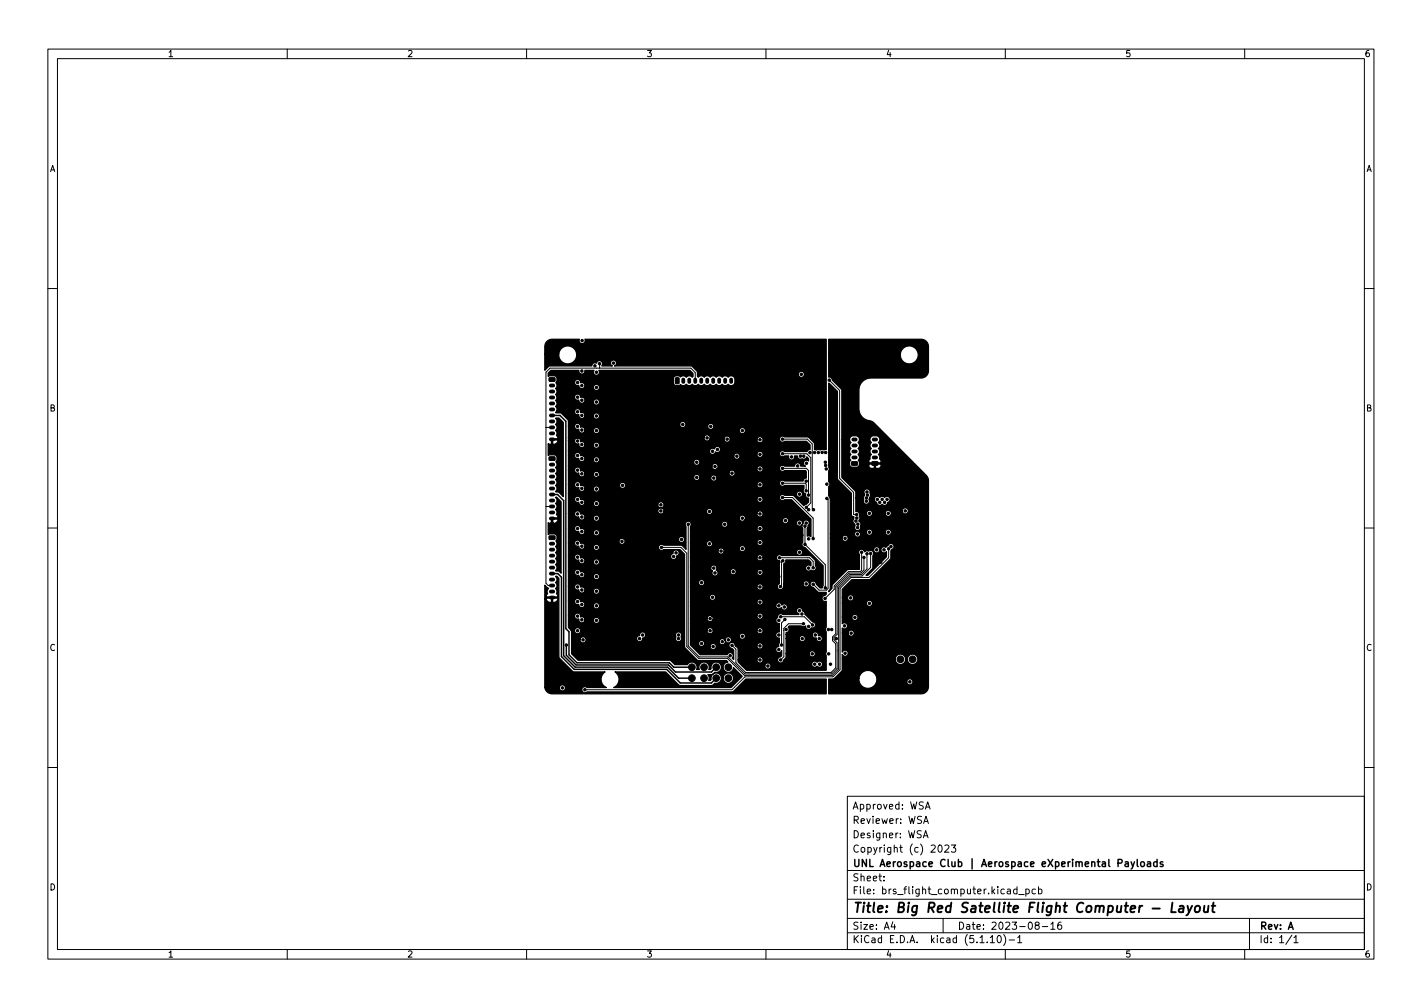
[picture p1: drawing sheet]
<svg xmlns="http://www.w3.org/2000/svg" width="297mm" height="210mm" viewBox="0 0 297 210" stroke-linecap="round" stroke-linejoin="round" font-family="sans-serif">
<defs><g id="words">
<text font-size="2.8" x="178" y="190.6">Title: Big Red Satellite Flight Computer - Layout</text>
<g font-size="2.1">
<text x="178" y="172">Reviewer: WSA</text>
<text x="178" y="169">Approved: WSA</text>
<text x="178" y="178">Copyright (c) 2023</text>
<text x="178" y="175">Designer: WSA</text>
<text x="178" y="184">Sheet:</text>
<text x="178" y="181">UNL Aerospace Club | Aerospace eXperimental Payloads</text>
<text x="178" y="186.7">File: brs_flight_computer.kicad_pcb</text>
<text x="178" y="196.9">KiCad E.D.A. kicad (5.1.10)-1</text>
<text x="178" y="194.1">Size: A4</text>
<text x="200" y="194.1">Date: 2023-08-16</text>
<text x="263" y="194.1">Rev: A</text>
<text x="263" y="196.9">Id: 1/1</text>
</g>
<g font-size="1.8">
<text x="35" y="11.9">1</text>
<text x="85" y="11.9">2</text>
<text x="135" y="11.9">3</text>
<text x="185" y="11.9">4</text>
<text x="235" y="11.9">5</text>
<text x="285" y="11.9">6</text>
<text x="10.3" y="35.9">A</text>
<text x="285.3" y="35.9">A</text>
<text x="10.3" y="85.9">B</text>
<text x="285.3" y="85.9">B</text>
<text x="10.3" y="135.9">C</text>
<text x="285.3" y="135.9">C</text>
<text x="10.3" y="185.9">D</text>
<text x="285.3" y="185.9">D</text>
<text x="35" y="199.9">1</text>
<text x="85" y="199.9">2</text>
<text x="135" y="199.9">3</text>
<text x="185" y="199.9">4</text>
<text x="235" y="199.9">5</text>
<text x="285" y="199.9">6</text>
</g>
</g></defs>
<g fill="none" stroke="#000" stroke-width=".21">
<path d="M10 10.2h277v190.1h-277zM12 12.2h273v186.1h-273zM60 10.2v2M110 10.2v2M160 10.2v2M210 10.2v2M260 10.2v2M10 60.2h2M125.2 75.9l.1 1M145.2 79.5v-1.7l-.9-.9h-29.4l-.9 .8v44.1l.5 .5h.8M173.2 79.4l2.2 2.1v18.4l2.9 2.9v4.6h.6M285 60.2h2"/>
<path d="M115.3 89.2l-1.3 .1M163.4 91.7h5.3l1 1v13.5l.2 .2M163.4 94.7h5.1l.9 .9v9.4l-1 .9M163.4 97.8h5l.5 .4v5.2M10 110.2h2M115.3 105.8h-1.3M138.2 114.3h4l1.3 1.2v19.5l2.4 2.5h6l3.6 3.5h18.4l1.3-1.3v-17l2.4-2.4h2.5l1.8-1.8v-2.9M143.8 109.5v25.4l2.2 2.3h6.1l3.5 3.5h18.1l1.2-1.1v-5.4l-.7-.6v-.5l.7-.7v-9.8l2.6-2.6h2.5l1.1-1.2v-3.2M162.8 116.5h6.3l.8 .7v1.3M163.4 103.9h2.1l4.4 4.3v4.3M163.4 100.9h4.8l.2 .2v1.4M163.5 117.1l-.2 .2v4.9l-.3 .3"/>
<path d="M168.1 109.8v3.9l4.3 4.2v4.8M172.7 104.1l.3 .2v18.6l-.4 .3h-1.5l-1.2-1.2M180 115.3v3.8l-.3 .2h-2.5l-2.9 3v.7l-2 2M180.5 116.4v2.6l-.7 .7h-2.4l-2.8 2.8v9.8l-.7 .7v.8l.7 .6v5.1l-1 .9h-17.9l-2-2v-2.8l-.8-.9M185.6 114.6v1.8l-4.1 4.2h-3.7l-2.3 2.2v17l-1.5 1.5h-18.4l-2.7 2.7h-30.7M285 110.2h2M163.1 128.8h4.9l1.7 1.7M163.7 131.7h.1M164 129.3l-.7 .7v4.7M167.8 130.2h-3.1l-1 1v5.9l-.6 .7M10 160.2h2M177 166.3h108v32h-108z"/>
<path d="M192.9 174.9l.5-1.5 .5 1.5M192.9 171.9l.5-1.5 .5 1.5M193 174.5h.7M193.1 171.5h.7M193.3 168.9l.5-1.5 .5 1.5M193.4 168.5h.7M196.1 176.6l.2-.2a.8 .8 0 0 1 .5 .8 .8 .8 0 0 1-.5 .7l-.2-.1-.2-.4zM197.4 176.6l.5-.2 .3 .5-.9 1h.9M198.7 176.4h.9l-.5 .6 .5 .1v.7l-.2 .1-.7-.1M285 160.2h2M60 198.3v2M110 198.3v2"/>
<path d="M160 198.3v2M177 194.8h108M177 191.8h108M177 187.8h108M177 181.8h108M184.6 183.8v.1M184.6 183v.1M186.5 192.5l-.4 1h1M186.9 193v1M197 191.8v3M206.9 195.8l.4-.5v1.5M206.9 196.8h.8"/>
<path d="M208.5 195.4l.1-.1a.8 .8 0 0 1 .6 .8 .8 .8 0 0 1-.6 .7 1 1 0 0 1-.1-1.4zM209.6 195.1a1.72 1.72 0 0 1 0 2.3M210 198.3v2M210.8 196.3h1.1M212.4 185.7l-.4-.1-.3 .3 .2 .7h.5M212.4 185.1v1.5M212.6 195.8l.4-.5v1.5M212.6 196.8h.8M212.8 186.8h1.1M214.3 185.7l.4-.1 .3 .3-.1 .7h-.6M214.3 185.6v1.5M216.3 185.7l-.4-.1-.3 .3 .1 .7h.6"/>
<path d="M216.5 193.2l-.3-.3 .1-.2 .2-.2 .4 .1 .2 .2-.1 .2-.6 .2-.2 .3 .1 .4 .2 .1h.3l.3-.3v-.2l-.3-.3M216.9 185.7l.5-.1 .2 .3-.1 .7h-.6M216.9 185.1v1.5M217.7 193.5h1.2M219.5 193l.4-.5v1.5M219.5 194h.9M221.6 192.5l-.4 .1a1.01 1.01 0 0 0 0 1.4l.5-.1 .1-.5-.3-.3h-.3l-.3 .3M260 198.3v2M261 191.8v6.5M269.9 195.3l-1.3 1.9M270.3 195.8l.4-.5v1.5M270.3 196.8h.8"/>
</g>
<path d="M244.9 188.5l-.2 2h.9M246.4 189.2h.8l-.1 1.3M247.2 189.6l-.6 .1a.4 .4 0 0 0-.4 .3 .4 .4 0 0 0 .3 .5l.6-.1M248.1 189.1l.3 1.4M249 189.1l-.9 1.8-.3 .2M249.8 189.3l.1-.1a.5 .5 0 0 1 .8 .3l-.1 .6-.2 .3a.5 .5 0 0 1-.8-.3zM251.6 189.1l-.1 1.3 .5 .1 .3-.2M252.4 189.1l-.1 1.4M253.1 189.1h.8M253.5 188.5l-.2 1.7v.2l.4 .1" fill="none" stroke="#000" stroke-width=".4"/>
<g fill="none" stroke="#000" stroke-width=".3">
<path d="M115.3 86.7h1.7l1.2 1.3v43.2l.7 .7v4.8l1.6 1.7h19.3l1 .9h3.7M115.3 119.8h1.2l.8 .7v16.6l2.7 2.7h19.3l2.8 2.8h6.5l1-1M115.3 103.3h1.2l1.2 1.2v32.4l2.4 2.4h19.3l2.3 2.3h2.8M118.3 134.7v2.1l2 2h19.3l1.5 1.5h7.5l1-1M236.3 179.9l.3 1M237 179.9l-.5 1.4-.2 .1M237.6 179.4v1.3l.2 .2M241.7 179.4v1.5M235.1 180h.5l.1 .9M235.7 180.3l-.5 .1-.2 .2 .2 .3h.5M238.4 180l.4-.1 .3 .3v.4l-.3 .3h-.4l-.1-.3zM239.7 180h.6v.9"/>
<path d="M240.3 180.3l-.5 .1-.2 .2 .2 .3h.5M241.7 180l-.4-.1-.3 .3 .1 .7h.6M242.9 180l-.3-.1-.3 .2 .1 .3 .5 .1v.4h-.6"/>
</g>
<g fill="none" stroke="#000" stroke-width=".8">
<path d="M142.7 79.2v.5M144 79.2v.5M145.2 79.2v.5M146.5 79.2v.5M147.7 79.2v.5M149 79.2v.5M150.2 79.2v.5M151.5 79.2v.5M152.7 79.2v.5M115.1 91.7h.5M115.1 99.5h.5M115.1 98.3h.5"/>
<path d="M115.1 97h.5M115.1 90.5h.5M115.1 89.2h.5M115.1 88h.5M115.1 86.7h.5M115.1 85.5h.5M115.1 84.2h.5M115.1 83h.5M115.1 81.7h.5M115.1 80.5h.5M178.2 91.8h.5M178.2 93h.5"/>
<path d="M178.2 94.3h.5M178.2 95.5h.5M182.5 91.8h.5M182.5 93h.5M182.5 94.3h.5M182.5 95.5h.5M115.1 108.3h.5M115.1 107h.5M115.1 105.8h.5M115.1 104.5h.5M115.1 103.3h.5M115.1 102h.5"/>
<path d="M115.1 100.8h.5M115.1 119.8h.5M115.1 118.5h.5M115.1 117.3h.5M115.1 116h.5M115.1 114.8h.5M115.1 113.5h.5M115.1 124.8h.5M115.1 123.5h.5M115.1 122.3h.5M115.1 121h.5"/>
</g>
<g fill="#000" stroke="#000" stroke-width=".21">
<path d="M114.7 78.9h1.2v.6l-1.1 .1zM141.1 78.9l.8 .1-.1 1.1-.7-.1zM114.7 95.4h1.2v.6l-1.1 .1zM177.9 96.4h1.1l.1 .7h-1.1zM182.2 96.4h1.1l.1 .7h-1.2zM114.7 111.9h1.2v.7h-1.1z"/>
<circle cx="120.6" cy="79.9" r=".25"/>
<circle cx="121.5" cy="77.5" r=".25"/>
<circle cx="121.6" cy="71.1" r=".25"/>
<circle cx="124.3" cy="76.4" r=".25"/>
<circle cx="124.6" cy="77.7" r=".25"/>
<circle cx="124.7" cy="78.9" r=".25"/>
<circle cx="125.2" cy="75.9" r=".25"/>
<circle cx="126.1" cy="75.8" r=".25"/>
<circle cx="128.1" cy="75.8" r=".25"/>
<circle cx="133.9" cy="78.2" r=".25"/>
<circle cx="167.4" cy="78.2" r=".25"/>
<circle cx="173.2" cy="79.4" r=".25"/>
<circle cx="120.6" cy="86" r=".25"/>
<circle cx="120.6" cy="89" r=".25"/>
<circle cx="120.6" cy="98.2" r=".25"/>
<circle cx="120.6" cy="82.9" r=".25"/>
<circle cx="120.6" cy="92.1" r=".25"/>
<circle cx="120.6" cy="95.1" r=".25"/>
<circle cx="121.5" cy="89.8" r=".25"/>
<circle cx="121.5" cy="98.9" r=".25"/>
<circle cx="121.5" cy="86.7" r=".25"/>
<circle cx="121.5" cy="92.8" r=".25"/>
<circle cx="121.5" cy="95.8" r=".25"/>
<circle cx="121.5" cy="83.6" r=".25"/>
<circle cx="121.5" cy="80.5" r=".25"/>
<circle cx="124.6" cy="91" r=".25"/>
<circle cx="124.6" cy="93" r=".25"/>
<circle cx="124.6" cy="86.9" r=".25"/>
<circle cx="124.6" cy="89.9" r=".25"/>
<circle cx="124.6" cy="99.1" r=".25"/>
<circle cx="124.6" cy="80.9" r=".25"/>
<circle cx="124.6" cy="83.9" r=".25"/>
<circle cx="124.6" cy="97.1" r=".25"/>
<circle cx="124.6" cy="96" r=".25"/>
<circle cx="124.6" cy="94.1" r=".25"/>
<circle cx="124.7" cy="81.9" r=".25"/>
<circle cx="124.7" cy="85" r=".25"/>
<circle cx="124.7" cy="88" r=".25"/>
<circle cx="142.6" cy="88.6" r=".25"/>
<circle cx="145.5" cy="96.5" r=".25"/>
<circle cx="145.5" cy="99.7" r=".25"/>
<circle cx="147.7" cy="91.4" r=".25"/>
<circle cx="148.5" cy="89" r=".25"/>
<circle cx="148.5" cy="86" r=".25"/>
<circle cx="148.8" cy="94.2" r=".25"/>
<circle cx="149.1" cy="99.8" r=".25"/>
<circle cx="149.4" cy="97.4" r=".25"/>
<circle cx="149.9" cy="93.8" r=".25"/>
<circle cx="151.9" cy="91.7" r=".25"/>
<circle cx="152.9" cy="98.8" r=".25"/>
<circle cx="153.9" cy="95.2" r=".25"/>
<circle cx="155.1" cy="89.9" r=".25"/>
<circle cx="158.7" cy="94.9" r=".25"/>
<circle cx="158.7" cy="97.9" r=".25"/>
<circle cx="158.7" cy="91.8" r=".25"/>
<circle cx="162.7" cy="96" r=".25"/>
<circle cx="162.7" cy="89.9" r=".25"/>
<circle cx="162.7" cy="93" r=".25"/>
<circle cx="162.7" cy="99.1" r=".25"/>
<circle cx="163.4" cy="97.8" r=".25"/>
<circle cx="163.4" cy="91.7" r=".25"/>
<circle cx="163.4" cy="94.7" r=".25"/>
<circle cx="165.4" cy="95.4" r=".25"/>
<circle cx="166.6" cy="97.3" r=".25"/>
<circle cx="167.2" cy="95.2" r=".25"/>
<circle cx="167.9" cy="95.2" r=".25"/>
<circle cx="168.5" cy="96.7" r=".25"/>
<circle cx="169.2" cy="94.5" r=".25"/>
<circle cx="170.2" cy="94.5" r=".25"/>
<circle cx="170.9" cy="94.5" r=".25"/>
<circle cx="171.7" cy="94.5" r=".25"/>
<circle cx="172.4" cy="96.5" r=".25"/>
<circle cx="172.5" cy="94.5" r=".25"/>
<circle cx="172.5" cy="97.2" r=".25"/>
<circle cx="172.6" cy="97.9" r=".25"/>
<circle cx="185.8" cy="98.5" r=".25"/>
<circle cx="115.3" cy="109.2" r=".25"/>
<circle cx="120.6" cy="101.2" r=".25"/>
<circle cx="120.6" cy="107.3" r=".25"/>
<circle cx="120.6" cy="110.4" r=".25"/>
<circle cx="120.6" cy="104.3" r=".25"/>
<circle cx="120.6" cy="116.3" r=".25"/>
<circle cx="120.6" cy="119.5" r=".25"/>
<circle cx="120.6" cy="113.4" r=".25"/>
<circle cx="121.5" cy="107.9" r=".25"/>
<circle cx="121.5" cy="111" r=".25"/>
<circle cx="121.5" cy="102" r=".25"/>
<circle cx="121.5" cy="117.1" r=".25"/>
<circle cx="121.5" cy="104.9" r=".25"/>
<circle cx="121.5" cy="114" r=".25"/>
<circle cx="124.5" cy="112.5" r=".25"/>
<circle cx="124.5" cy="115.4" r=".25"/>
<circle cx="124.5" cy="106.3" r=".25"/>
<circle cx="124.5" cy="118.5" r=".25"/>
<circle cx="124.5" cy="109.4" r=".25"/>
<circle cx="124.5" cy="103.2" r=".25"/>
<circle cx="124.6" cy="105.2" r=".25"/>
<circle cx="124.6" cy="108.2" r=".25"/>
<circle cx="124.6" cy="102.1" r=".25"/>
<circle cx="124.6" cy="114.3" r=".25"/>
<circle cx="124.6" cy="100.3" r=".25"/>
<circle cx="124.6" cy="117.3" r=".25"/>
<circle cx="124.6" cy="111.2" r=".25"/>
<circle cx="129.9" cy="113" r=".25"/>
<circle cx="129.9" cy="114.4" r=".25"/>
<circle cx="130" cy="102.6" r=".25"/>
<circle cx="130" cy="101.3" r=".25"/>
<circle cx="130.3" cy="106.2" r=".25"/>
<circle cx="134.1" cy="109" r=".25"/>
<circle cx="134.5" cy="102.6" r=".25"/>
<circle cx="138" cy="106.7" r=".25"/>
<circle cx="138" cy="113" r=".25"/>
<circle cx="138" cy="105.4" r=".25"/>
<circle cx="138.2" cy="114.3" r=".25"/>
<circle cx="140.7" cy="116.2" r=".25"/>
<circle cx="141.2" cy="115.4" r=".25"/>
<circle cx="142.1" cy="102.6" r=".25"/>
<circle cx="142.4" cy="112.6" r=".25"/>
<circle cx="143.8" cy="109.5" r=".25"/>
<circle cx="144.9" cy="106.4" r=".25"/>
<circle cx="148.2" cy="104.8" r=".25"/>
<circle cx="148.2" cy="111.1" r=".25"/>
<circle cx="148.2" cy="106.8" r=".25"/>
<circle cx="148.2" cy="113.5" r=".25"/>
<circle cx="149.1" cy="118.6" r=".25"/>
<circle cx="149.4" cy="119.6" r=".25"/>
<circle cx="150.6" cy="115.1" r=".25"/>
<circle cx="151.4" cy="109.5" r=".25"/>
<circle cx="153.2" cy="119.4" r=".25"/>
<circle cx="155.1" cy="108.2" r=".25"/>
<circle cx="155.1" cy="114.5" r=".25"/>
<circle cx="158.7" cy="116.5" r=".25"/>
<circle cx="158.7" cy="107.3" r=".25"/>
<circle cx="158.7" cy="110.4" r=".25"/>
<circle cx="158.7" cy="113.3" r=".25"/>
<circle cx="158.7" cy="119.5" r=".25"/>
<circle cx="158.7" cy="101.2" r=".25"/>
<circle cx="158.7" cy="104.3" r=".25"/>
<circle cx="162.7" cy="114.3" r=".25"/>
<circle cx="162.7" cy="105.2" r=".25"/>
<circle cx="162.7" cy="111.2" r=".25"/>
<circle cx="162.7" cy="102.1" r=".25"/>
<circle cx="162.7" cy="108.2" r=".25"/>
<circle cx="162.7" cy="117.3" r=".25"/>
<circle cx="162.8" cy="116.5" r=".25"/>
<circle cx="163.4" cy="100.9" r=".25"/>
<circle cx="163.4" cy="103.9" r=".25"/>
<circle cx="163.5" cy="117.1" r=".25"/>
<circle cx="164.1" cy="108.7" r=".25"/>
<circle cx="164.1" cy="119.2" r=".25"/>
<circle cx="164.1" cy="113.2" r=".25"/>
<circle cx="164.1" cy="107.1" r=".25"/>
<circle cx="167" cy="103.2" r=".25"/>
<circle cx="167" cy="115.3" r=".25"/>
<circle cx="167" cy="109.2" r=".25"/>
<circle cx="167.5" cy="103.9" r=".25"/>
<circle cx="167.5" cy="111.8" r=".25"/>
<circle cx="167.5" cy="117.9" r=".25"/>
<circle cx="168.1" cy="109.8" r=".25"/>
<circle cx="168.1" cy="113.7" r=".25"/>
<circle cx="168.4" cy="100.5" r=".25"/>
<circle cx="168.4" cy="109.2" r=".25"/>
<circle cx="168.4" cy="102.5" r=".25"/>
<circle cx="168.4" cy="105.9" r=".25"/>
<circle cx="168.9" cy="103.4" r=".25"/>
<circle cx="168.9" cy="106.4" r=".25"/>
<circle cx="168.9" cy="118.6" r=".25"/>
<circle cx="168.9" cy="112.5" r=".25"/>
<circle cx="169.9" cy="112.5" r=".25"/>
<circle cx="169.9" cy="118.5" r=".25"/>
<circle cx="169.9" cy="106.4" r=".25"/>
<circle cx="172.7" cy="104.1" r=".25"/>
<circle cx="172.7" cy="101.1" r=".25"/>
<circle cx="176.5" cy="109" r=".25"/>
<circle cx="176.5" cy="112.4" r=".25"/>
<circle cx="178.8" cy="108.8" r=".25"/>
<circle cx="178.9" cy="107.4" r=".25"/>
<circle cx="179" cy="108.2" r=".25"/>
<circle cx="179.1" cy="111.5" r=".25"/>
<circle cx="179.2" cy="110.2" r=".25"/>
<circle cx="179.2" cy="109.4" r=".25"/>
<circle cx="180" cy="115.3" r=".25"/>
<circle cx="180.5" cy="116.4" r=".25"/>
<circle cx="181" cy="104.6" r=".25"/>
<circle cx="181" cy="104" r=".25"/>
<circle cx="181.1" cy="102.7" r=".25"/>
<circle cx="181.1" cy="115.6" r=".25"/>
<circle cx="181.2" cy="103.4" r=".25"/>
<circle cx="181.6" cy="111.1" r=".25"/>
<circle cx="181.6" cy="107.2" r=".25"/>
<circle cx="181.9" cy="115.6" r=".25"/>
<circle cx="183.1" cy="114.8" r=".25"/>
<circle cx="183.3" cy="104.3" r=".25"/>
<circle cx="183.8" cy="104.9" r=".25"/>
<circle cx="183.8" cy="101.3" r=".25"/>
<circle cx="184" cy="117.4" r=".25"/>
<circle cx="184.3" cy="104.3" r=".25"/>
<circle cx="184.7" cy="114.8" r=".25"/>
<circle cx="184.8" cy="104.9" r=".25"/>
<circle cx="185.3" cy="104.3" r=".25"/>
<circle cx="185.3" cy="100.2" r=".25"/>
<circle cx="185.5" cy="111.1" r=".25"/>
<circle cx="185.5" cy="107.2" r=".25"/>
<circle cx="185.6" cy="114.6" r=".25"/>
<circle cx="186.1" cy="114.1" r=".25"/>
<circle cx="187.5" cy="112.5" r=".25"/>
<circle cx="188.5" cy="114.8" r=".25"/>
<circle cx="188.5" cy="117.9" r=".25"/>
<circle cx="189.1" cy="106.7" r=".25"/>
<circle cx="191.5" cy="105.9" r=".25"/>
<circle cx="118.3" cy="134.7" r=".25"/>
<circle cx="120.6" cy="125.6" r=".25"/>
<circle cx="120.6" cy="122.5" r=".25"/>
<circle cx="120.6" cy="128.6" r=".25"/>
<circle cx="120.6" cy="131.7" r=".25"/>
<circle cx="121.5" cy="126.2" r=".25"/>
<circle cx="121.5" cy="123.2" r=".25"/>
<circle cx="121.5" cy="120" r=".25"/>
<circle cx="121.5" cy="129.4" r=".25"/>
<circle cx="121.8" cy="133.6" r=".25"/>
<circle cx="124.5" cy="121.5" r=".25"/>
<circle cx="124.5" cy="124.5" r=".25"/>
<circle cx="124.5" cy="130.7" r=".25"/>
<circle cx="124.5" cy="127.6" r=".25"/>
<circle cx="124.6" cy="123.4" r=".25"/>
<circle cx="124.6" cy="126.5" r=".25"/>
<circle cx="124.6" cy="120.4" r=".25"/>
<circle cx="124.6" cy="129.5" r=".25"/>
<circle cx="129.9" cy="131.1" r=".25"/>
<circle cx="133.6" cy="133.3" r=".25"/>
<circle cx="134.2" cy="132.6" r=".25"/>
<circle cx="135.4" cy="130" r=".25"/>
<circle cx="141.7" cy="132.6" r=".25"/>
<circle cx="141.7" cy="133.3" r=".25"/>
<circle cx="142.4" cy="131.1" r=".25"/>
<circle cx="144.5" cy="139.3" r=".7"/>
<circle cx="146.6" cy="121.7" r=".25"/>
<circle cx="146.6" cy="134.4" r=".25"/>
<circle cx="147.1" cy="139.3" r=".7"/>
<circle cx="148.3" cy="131.7" r=".25"/>
<circle cx="148.3" cy="129.2" r=".25"/>
<circle cx="148.8" cy="124.7" r=".25"/>
<circle cx="149" cy="135" r=".25"/>
<circle cx="149.6" cy="139.3" r=".7"/>
<circle cx="150.9" cy="134" r=".25"/>
<circle cx="152.1" cy="139.3" r=".7"/>
<circle cx="152.1" cy="133.6" r=".25"/>
<circle cx="152.5" cy="122.7" r=".25"/>
<circle cx="152.5" cy="136.9" r=".25"/>
<circle cx="152.7" cy="123.9" r=".25"/>
<circle cx="152.9" cy="134.7" r=".25"/>
<circle cx="155.1" cy="132.8" r=".25"/>
<circle cx="158.7" cy="122.5" r=".25"/>
<circle cx="158.7" cy="125.7" r=".25"/>
<circle cx="158.7" cy="128.6" r=".25"/>
<circle cx="158.7" cy="134.9" r=".25"/>
<circle cx="158.7" cy="137.8" r=".25"/>
<circle cx="158.7" cy="131.7" r=".25"/>
<circle cx="160.4" cy="139.1" r=".25"/>
<circle cx="162.7" cy="129.5" r=".25"/>
<circle cx="162.7" cy="135.6" r=".25"/>
<circle cx="162.7" cy="132.6" r=".25"/>
<circle cx="162.7" cy="126.5" r=".25"/>
<circle cx="162.7" cy="120.4" r=".25"/>
<circle cx="162.7" cy="123.4" r=".25"/>
<circle cx="163" cy="122.5" r=".25"/>
<circle cx="163.1" cy="128.8" r=".25"/>
<circle cx="163.1" cy="137.8" r=".25"/>
<circle cx="163.3" cy="134.7" r=".25"/>
<circle cx="163.8" cy="126.7" r=".25"/>
<circle cx="164" cy="129.3" r=".25"/>
<circle cx="164.1" cy="125" r=".25"/>
<circle cx="164.2" cy="131.4" r=".25"/>
<circle cx="167" cy="127.5" r=".25"/>
<circle cx="167.5" cy="128.2" r=".25"/>
<circle cx="167.5" cy="123.9" r=".25"/>
<circle cx="167.6" cy="133.3" r=".25"/>
<circle cx="167.8" cy="130.2" r=".25"/>
<circle cx="168.4" cy="121.9" r=".25"/>
<circle cx="168.9" cy="130.8" r=".25"/>
<circle cx="169.7" cy="136.5" r=".25"/>
<circle cx="169.7" cy="130.5" r=".25"/>
<circle cx="169.9" cy="122" r=".25"/>
<circle cx="170.2" cy="138.7" r=".25"/>
<circle cx="170.3" cy="132.6" r=".25"/>
<circle cx="171.1" cy="133.3" r=".25"/>
<circle cx="171.2" cy="138.7" r=".25"/>
<circle cx="172.3" cy="125" r=".25"/>
<circle cx="172.4" cy="122.7" r=".25"/>
<circle cx="173" cy="131.4" r=".25"/>
<circle cx="173.1" cy="136.5" r=".25"/>
<circle cx="173.5" cy="138.7" r=".25"/>
<circle cx="173.7" cy="131.4" r=".25"/>
<circle cx="174.7" cy="133.3" r=".25"/>
<circle cx="176.4" cy="130.7" r=".25"/>
<circle cx="176.5" cy="136.4" r=".25"/>
<circle cx="177.7" cy="124.8" r=".25"/>
<circle cx="177.8" cy="132.2" r=".25"/>
<circle cx="178.6" cy="128.9" r=".25"/>
<circle cx="181.6" cy="126" r=".25"/>
<circle cx="188.1" cy="137.7" r=".7"/>
<circle cx="190.6" cy="137.7" r=".7"/>
<circle cx="117.5" cy="143.6" r=".25"/>
<circle cx="122.2" cy="144" r=".25"/>
<circle cx="144.5" cy="141.6" r=".7"/>
<circle cx="147.1" cy="141.6" r=".7"/>
<circle cx="149.6" cy="141.6" r=".7"/>
<circle cx="152.1" cy="141.6" r=".7"/>
<circle cx="185" cy="142.4" r=".25"/>
<circle cx="190.1" cy="142.4" r=".25"/>
</g>
<path d="M114.2 71.3l.5-.3 .6-.2 5.7 .1a.64 .64 0 0 0 .7 .9 .64 .64 0 0 0 .5-1h50.4v23.1h-.5l-.4-.1-.4 .2-.4-.2-.4 .2-.4-.2v-1.3l-1.3-1.2-4.9-.1a.64 .64 0 0 0-.9 .1 .64 .64 0 0 0 0 .8 .64 .64 0 0 0 .9 0h4.6l.7 .8v1l-.4 .1-.2 .3h-4.7a.64 .64 0 0 0-.9 0 .64 .64 0 0 0 0 .9 .64 .64 0 0 0 .9 0h.8a.64 .64 0 0 0 .7 .8 .64 .64 0 0 0 .6-.8h.6v.1a.7 .7 0 0 0 1 .5 .63 .63 0 0 0 .9-.4l.4 .4v.5a.64 .64 0 0 0-1 .1 .64 .64 0 0 0 .4 .9h-1v-.1a.64 .64 0 0 0-.7-.6 .64 .64 0 0 0-.6 .7h-2.1a.64 .64 0 0 0-.9 .1 .64 .64 0 0 0 0 .8 .64 .64 0 0 0 .9 0h4.3l.2 .2-.1 1.4a.63 .63 0 0 0-.5 .6h-3.9a.64 .64 0 0 0-.9 .1 .64 .64 0 0 0 0 .9 .64 .64 0 0 0 .9 0h4v.6a.63 .63 0 0 0 .4 1.1 .63 .63 0 0 0 .6 .9v.8l-1 .8-2.1-2.1-1.9-.1a.64 .64 0 0 0-.9 .1 .64 .64 0 0 0 0 .8 .64 .64 0 0 0 .9 0h1.5l4 4.1v3.7l-.4-.2-.4 .1v-1.7l.2-.6a.65 .65 0 0 0-.2-1.1 .65 .65 0 0 0-.9 .8 .63 .63 0 0 0 0 .9v3a.64 .64 0 0 0-.1 .6 .64 .64 0 0 0 .5 .4l3.8 3.8v4.2l-.1 .5h-.5l-.8-.9a.64 .64 0 0 0-.7-.6 .64 .64 0 0 0-.6 .7 .64 .64 0 0 0 .7 .6l1 1 1.7 .1v.4l-.3 .2a.64 .64 0 0 0-.6 .8 .64 .64 0 0 0 .9 .4l-.1 5.5a.63 .63 0 0 0 .1 .9v4.2l-.1 .4 .1 .4v3h-16.7l-.9-.9h4.8a.64 .64 0 0 0 .8 .7 .64 .64 0 0 0 .3-1.1h8.6v.1a.64 .64 0 0 0 .5 .6 .64 .64 0 0 0 .7-.2 .64 .64 0 0 0 .9 0 .64 .64 0 0 0 0-.9 .64 .64 0 0 0-.9 .1l-.1-.1a.64 .64 0 0 0-1.1 .4h-8.7a.64 .64 0 0 0-1 .4h-4.8l-.8-.8v-.5h3.9a.64 .64 0 0 0 .9 .7 .64 .64 0 0 0 .2-1.1 .64 .64 0 0 0-1.1 .3v.1h-3.9v-2.2l-.6-.7h4.5a.64 .64 0 0 0 .9 .7 .64 .64 0 0 0 .2-1.1 .64 .64 0 0 0-1.1 .3v.1h-4.5a.66 .66 0 0 0-.6-.7 .66 .66 0 0 0-.7 .5 .66 .66 0 0 0 .6 .8l.4 .3v2l-.4-.3 .1-.1a.64 .64 0 0 0-.2-1 .64 .64 0 0 0-.9 .4h-5.7l-2-2v-.4h1.7a.64 .64 0 0 0 .9 .6h1.5v.2a.64 .64 0 0 0 1 .4 .64 .64 0 0 0 0-1 .64 .64 0 0 0-1 .4h-1.4a.63 .63 0 0 0 .1-1h3.2v.1a.64 .64 0 0 0 .9 .6 .64 .64 0 0 0 .2-1.1l.2 .2a.64 .64 0 0 0 1 .4 .64 .64 0 0 0 0-1 .64 .64 0 0 0-1 .4h-.2a.64 .64 0 0 0-1.1 .4h-3.2a.64 .64 0 0 0-1.1 .4h-1.7v-1.5h10.2v.1a.64 .64 0 0 0 1 .5 .64 .64 0 0 0 0-1.1 .64 .64 0 0 0-1 .5h-10.2v-1.2h3.5v.2a.64 .64 0 0 0 .7 .5 .64 .64 0 0 0 .6-.7h9.1v.2a.64 .64 0 0 0 1 .4 .64 .64 0 0 0 0-1 .64 .64 0 0 0-1 .4h-9.1l-.1-.1a.64 .64 0 0 0-.6-.4 .64 .64 0 0 0-.6 .5h-3.5v-2.5h3.5v.1a.64 .64 0 0 0 .5 .6 .64 .64 0 0 0 .7-.3h13.2v.1a.63 .63 0 0 0 .7 .6l-.1 1.7a.64 .64 0 0 0-.7 .7 .64 .64 0 0 0 .8 .6l-.2 1.8a.64 .64 0 0 0-.4 1 .64 .64 0 0 0 1.1-.2v1.1l-.2 .3a.64 .64 0 0 0-.7 .6 .64 .64 0 0 0 .7 .6 .64 .64 0 0 0 .6-.6l.5-.5v-.8h4.8a.64 .64 0 0 0 .9 .6 .64 .64 0 0 0 .2-1 .64 .64 0 0 0-1 .2l-.1 .2h-4.8v-3.2h2.7a.64 .64 0 0 0 .9 .6 .64 .64 0 0 0 .2-1 .64 .64 0 0 0-1 .3l-.1 .1h-2.7v-.8h5.5a.64 .64 0 0 0 .8 .7 .64 .64 0 0 0 .6 .8 .64 .64 0 0 0 .7-.7 .64 .64 0 0 0-.9-.6 .64 .64 0 0 0-.5-.7 .64 .64 0 0 0-.7 .5h-5.5v-.4a.63 .63 0 0 0 .6-.4 .63 .63 0 0 0-.2-.7l.3-.3h2.5a.63 .63 0 0 0 .9 0 .67 .67 0 0 0 .4 .7 .67 .67 0 0 0 .9-.3 .64 .64 0 0 0 .8-.5 .64 .64 0 0 0-.7-.7l-1.6-1.6a.66 .66 0 0 0-.5-.7 .64 .64 0 0 0-.5-.7 .64 .64 0 0 0-.7 .5 .64 .64 0 0 0 .5 .7v.2h-3.4a.69 .69 0 0 0-.8 0 .69 .69 0 0 0-.3 .7l-.3 .5h-13.2v-.5l-.3-.4h9.5v.1a.64 .64 0 0 0 1 .5 .64 .64 0 0 0 0-1.1 .64 .64 0 0 0-1 .5l-9.6-.1a.64 .64 0 0 0-.8 .6h-3.5v-2.7h17.9v.1a.64 .64 0 0 0 .4 .6 .64 .64 0 0 0 .7-.2 .64 .64 0 0 0 .9 .4 .64 .64 0 0 0 .2-1 .64 .64 0 0 0-1 .1 .64 .64 0 0 0-.6-.6 .64 .64 0 0 0-.6 .6h-17.9v-.7h13.9v.1a.64 .64 0 0 0 1 .5 .64 .64 0 0 0 0-1.1 .64 .64 0 0 0-1 .5h-13.9v-1.1h4v.2a.64 .64 0 0 0 1 .5 .64 .64 0 0 0 0-1.1 .64 .64 0 0 0-1 .4h-4v-2.1h13.9v.1a.64 .64 0 0 0 1 .5 .64 .64 0 0 0 0-1.1 .64 .64 0 0 0-1 .5h-13.9v-.9h1.7v.1a.64 .64 0 0 0 1 .5 .64 .64 0 0 0 0-1.1 .64 .64 0 0 0-1 .5h-1.7v-3.1h4.3v.4l.4 .3a.64 .64 0 0 0 .4 1.1 .64 .64 0 0 0 .6-1h2.6v.1a.64 .64 0 0 0 .7 .6 .64 .64 0 0 0 .6-.6h4.3v.2a.64 .64 0 0 0 1 .4 .64 .64 0 0 0 0-1 .64 .64 0 0 0-1 .4h-4.3a.64 .64 0 0 0-.6-.7 .64 .64 0 0 0-.7 .6h-2.6l-.3-.3a.64 .64 0 0 0-.3-1 .64 .64 0 0 0-.8 .5h-4.3v-2.1h13.9v.1a.64 .64 0 0 0 .7 .6 .64 .64 0 0 0 .6-.7h2.8v.1a.64 .64 0 0 0 .7 .6l-.2 4.8a.66 .66 0 0 0 .1 1.2 .66 .66 0 0 0 .9-.8v-.4h4.1v.1a.64 .64 0 0 0 .9 .5 .64 .64 0 0 0 0-1.1 .64 .64 0 0 0-.9 .5h-4.1v-4.2a.63 .63 0 0 0 .4-.8h4.8l.5 .5-.1 .7a.64 .64 0 0 0-.9 .1 .64 .64 0 0 0 .1 .9 .64 .64 0 0 0 .9-.1 .64 .64 0 0 0 .9 0 .64 .64 0 0 0 0-.9l-.1-1.1-1-1h-6a.64 .64 0 0 0-1 .4h-2.8v-.1a.64 .64 0 0 0-.7-.5 .64 .64 0 0 0-.6 .6h-13.9v-1.4h5.8v.1a.64 .64 0 0 0 .6 .6 .64 .64 0 0 0 .6-.5h15.2v.2a.64 .64 0 0 0 .9 .5 .64 .64 0 0 0 0-1.1 .64 .64 0 0 0-.9 .4h-15.2v-.4l-.3-.3h3.5v.1a.64 .64 0 0 0 1 .5 .64 .64 0 0 0 0-1.1 .64 .64 0 0 0-1 .5l-3.6-.1a.64 .64 0 0 0-.8 .6h-5.8v-1.5h3.4v.1a.64 .64 0 0 0 .8 .5 .64 .64 0 0 0 .4-.9h9.3v.1a.64 .64 0 0 0 1 .5 .64 .64 0 0 0 0-1.1 .64 .64 0 0 0-1 .5l-9.4-.1a.64 .64 0 0 0-.7-.2 .64 .64 0 0 0-.4 .6h-3.4v-3.2h13.9v.1a.64 .64 0 0 0 1 .5 .64 .64 0 0 0 0-1.1 .64 .64 0 0 0-1 .5h-13.9l.2-.9h6.3a.64 .64 0 0 0 .9 .7 .64 .64 0 0 0 .2-1.1 .64 .64 0 0 0-1 .3l-.1 .1h-6.3a.64 .64 0 0 0-.9-.5 .64 .64 0 0 0-.2 1v4.8l-1-.9h-3.7a.64 .64 0 0 0-.9 0 .64 .64 0 0 0 0 .9 .64 .64 0 0 0 .9 .1h3.5l.9 .9 .1 19.5 2.6 2.7h6.1l.3 .3a1.08 1.08 0 0 0-1 1.1 1.08 1.08 0 0 0 1 1.1 1.08 1.08 0 0 0 1.1-1l1.9 1.8-2.4 2.4h-24.5a1.86 1.86 0 0 0 .3-3.3h10.5l3 2.8h6.6l.7-.5a1.08 1.08 0 0 0 1.4-1.1h.4v.2a1.09 1.09 0 0 0 1.6 .8 1.09 1.09 0 0 0 0-1.8 1.09 1.09 0 0 0-1.6 .8h-.4l-.1-.2a1.09 1.09 0 0 0-1.3-.7 1.09 1.09 0 0 0-.7 1.3l-.2 .2h-.4l.1-.6-.3-.6 1-.1 .5-.4a1.09 1.09 0 0 0 1.4-1 1.09 1.09 0 0 0-1.2-1.2 1.09 1.09 0 0 0-.9 1.4l-.2 .2h-.4a1.08 1.08 0 0 0-.9-1.6 1.08 1.08 0 0 0-1 1.6h-.6l.1-.2a1.08 1.08 0 0 0-.6-1.3 1.08 1.08 0 0 0-1.4 .5h-2.6l-.9-.9h-.3h-19.1l-1.3-1.4v-3h1.8v.2a.64 .64 0 0 0 .8 .5 .64 .64 0 0 0 .3-.9h10.7v.1a.64 .64 0 0 0 .7 .6 .64 .64 0 0 0 .5-.8 .63 .63 0 0 0 .7-.7h6.2l.1 .4a.69 .69 0 0 0 .5 1.1 .69 .69 0 0 0 .6-1.1 .64 .64 0 0 0-.4-.9 .64 .64 0 0 0-.8 .5h-6.2l-.1-.1a.64 .64 0 0 0-.7-.4 .64 .64 0 0 0-.5 .7 .63 .63 0 0 0-.6 .6l-10.7-.1a.64 .64 0 0 0-.7-.2 .64 .64 0 0 0-.4 .5h-1.8l-.1-1.9h.7a.64 .64 0 0 0 .9 .7 .64 .64 0 0 0 .2-1.1 .64 .64 0 0 0-1.1 .3v.1h-.7l-.6-.6v-2.4h1.3a.64 .64 0 0 0 .9 .6 .64 .64 0 0 0 .5 .8 .64 .64 0 0 0 .8-.5h1.8v.1a.64 .64 0 0 0 .9 .5 .64 .64 0 0 0 0-1.1 .64 .64 0 0 0-.9 .5h-1.8a.64 .64 0 0 0-.9-.7 .64 .64 0 0 0-.5-.8 .64 .64 0 0 0-.8 .6h-1.3v-3.1h1.3v.2a.63 .63 0 0 0 .9 .5 .64 .64 0 0 0 .5 .7 .64 .64 0 0 0 .7-.5h1.9v.1a.64 .64 0 0 0 .9 .5 .64 .64 0 0 0 0-1.1 .64 .64 0 0 0-.9 .5h-1.9a.64 .64 0 0 0-.1-.6 .64 .64 0 0 0-.7-.1 .64 .64 0 0 0-.6-.7 .64 .64 0 0 0-.7 .5h-1.3v-3h1.3v.1a.63 .63 0 0 0 .9 .5 .64 .64 0 0 0 .5 .7 .64 .64 0 0 0 .7-.4h1.9v.1a.64 .64 0 0 0 .9 .5 .64 .64 0 0 0 0-1.1 .64 .64 0 0 0-.9 .5h-1.9a.64 .64 0 0 0-.1-.7 .64 .64 0 0 0-.7-.1 .64 .64 0 0 0-.6-.7 .64 .64 0 0 0-.7 .6h-1.3v-3.1h1.3v.2a.63 .63 0 0 0 .9 .5 .64 .64 0 0 0 .5 .5 .64 .64 0 0 0 .7-.3h1.9v.2a.64 .64 0 0 0 .9 .4 .64 .64 0 0 0 0-1.1 .64 .64 0 0 0-.9 .5h-1.9a.64 .64 0 0 0-.1-.7 .64 .64 0 0 0-.7-.2 .64 .64 0 0 0-.7-.5 .64 .64 0 0 0-.6 .5h-1.3v-3.1h1.3v.1a.64 .64 0 0 0 .9 .5 .64 .64 0 0 0 .4 .8 .64 .64 0 0 0 .8-.4h1.9v.1a.64 .64 0 0 0 .9 .5 .64 .64 0 0 0 0-1.1 .64 .64 0 0 0-.9 .5h-1.9a.64 .64 0 0 0-.1-.7 .64 .64 0 0 0-.7-.1v-.4h18.8a.67 .67 0 0 0 .7 .7 .67 .67 0 0 0 .6-.8 .64 .64 0 0 0 .4-.7 .64 .64 0 0 0-.7-.5 .64 .64 0 0 0-.5 .8l-.4 .2-.1 .3h-18.8a.64 .64 0 0 0-.7-.4 .64 .64 0 0 0-.6 .6h-1.3v-3h1.3v.2a.63 .63 0 0 0 .9 .5 .64 .64 0 0 0 .5 .7 .64 .64 0 0 0 .7-.5h1.9v.2a.64 .64 0 0 0 .9 .4 .64 .64 0 0 0 0-1 .64 .64 0 0 0-.9 .4h-1.9a.64 .64 0 0 0-.1-.6 .64 .64 0 0 0-.7-.1l-.2-.5h8.2a.64 .64 0 0 0 .8 .6 .64 .64 0 0 0 .3-1h11.3v.1a.64 .64 0 0 0 1 .5 .64 .64 0 0 0 0-1.1 .64 .64 0 0 0-1 .5l-11.4-.1a.64 .64 0 0 0-1 .5l-8.2-.1a.64 .64 0 0 0-1.1 .4h-1.3v-3h1.3v.1a.63 .63 0 0 0 .9 .5 .64 .64 0 0 0 .5 .7 .64 .64 0 0 0 .7-.4h1.9v.1a.64 .64 0 0 0 .9 .5 .64 .64 0 0 0 0-1.1 .64 .64 0 0 0-.9 .5h-1.9a.64 .64 0 0 0-.1-.7 .64 .64 0 0 0-.7-.1 .64 .64 0 0 0-.6-.7 .64 .64 0 0 0-.7 .6h-1.3v-3.1h1.3v.2a.63 .63 0 0 0 .9 .5 .64 .64 0 0 0 .5 .7 .64 .64 0 0 0 .7-.5h1.9v.2a.64 .64 0 0 0 .6 .5 .64 .64 0 0 0 .6-.7h29.2v.2a.64 .64 0 0 0 .5 .5 .64 .64 0 0 0 .6-.2h7.9v.2a.64 .64 0 0 0 .5 .5 .64 .64 0 0 0 .6-.1h1.9v.1a.64 .64 0 0 0 .9 .5 .64 .64 0 0 0 0-1.1 .64 .64 0 0 0-.9 .5l-1.8-.1a.64 .64 0 0 0-.3-1 .64 .64 0 0 0-.9 .5h-7.8a.64 .64 0 0 0-.3-1 .64 .64 0 0 0-.9 .5h-29.2v-.1a.64 .64 0 0 0-.7-.4 .64 .64 0 0 0-.5 .5h-1.9a.64 .64 0 0 0-.1-.6 .64 .64 0 0 0-.7-.1 .64 .64 0 0 0-.6-.7 .64 .64 0 0 0-.7 .5h-1.3v-3h1.3v.1a.63 .63 0 0 0 .9 .5 .64 .64 0 0 0 .5 .7 .64 .64 0 0 0 .7-.4h1.9v.1a.64 .64 0 0 0 .5 .6 .64 .64 0 0 0 .7-.5h12.2l.1 .4 .5 .3-.1 .1a.64 .64 0 0 0-.3 1.1 .64 .64 0 0 0 1.1-.5h8.9v.2a.64 .64 0 0 0 .4 .5 .64 .64 0 0 0 .7-.2h9.4v.2a.64 .64 0 0 0 1 .5 .64 .64 0 0 0 0-1.1 .64 .64 0 0 0-1 .4h-9.4a.64 .64 0 0 0-.2-1 .64 .64 0 0 0-.9 .5h-8.9a.64 .64 0 0 0-.6-.7 .64 .64 0 0 0 .6-.6 .64 .64 0 0 0-.6-.6 .64 .64 0 0 0-.7 .5h-12.2a.64 .64 0 0 0-.5-.8 .64 .64 0 0 0-.7 .6h-1.9a.64 .64 0 0 0-.1-.7 .64 .64 0 0 0-.7-.1v-.1h36.8a.64 .64 0 0 0 .9 .7 .64 .64 0 0 0 .2-1.1 .64 .64 0 0 0-1.1 .3v.1h-36.8a.64 .64 0 0 0-.7-.6 .64 .64 0 0 0-.6 .6h-1.3v-1.1h47.7v.1a.64 .64 0 0 0 .9 .5 .64 .64 0 0 0 0-1.1 .64 .64 0 0 0-.9 .5h-47.7v-1.9h1.3v.1a.64 .64 0 0 0 .9 .5 .64 .64 0 0 0 .5 .8 .64 .64 0 0 0 .8-.6h1.8v.2a.64 .64 0 0 0 .9 .4 .64 .64 0 0 0 0-1 .64 .64 0 0 0-.9 .4h-1.8a.64 .64 0 0 0-.9-.6v-.1h8.1v.1a.64 .64 0 0 0 .8 .6 .64 .64 0 0 0 .5-.8h27.4v.1a.64 .64 0 0 0 1 .5 .64 .64 0 0 0 0-1.1 .64 .64 0 0 0-1 .5h-27.4l-.1-.2a.64 .64 0 0 0-.7-.3 .64 .64 0 0 0-.5 .6h-8.1a.64 .64 0 0 0-.6-.7 .64 .64 0 0 0-.7 .6h-1.3v-3.1h1.3v.1a.64 .64 0 0 0 .9 .5 .64 .64 0 0 0 .5 .9 .64 .64 0 0 0 .8-.6h1.8v.1a.64 .64 0 0 0 .9 .5h20v.2a.64 .64 0 0 0 .6 .5 .64 .64 0 0 0 .7-.5h2.3v.1a.64 .64 0 0 0 .9 .5 .64 .64 0 0 0 0-1.1 .64 .64 0 0 0-.9 .5h-2.3a.64 .64 0 0 0-.6-.7 .64 .64 0 0 0-.7 .5h-20a.64 .64 0 0 0 .2-.9h27.2v.2a.64 .64 0 0 0 .9 .4 .64 .64 0 0 0 0-1 .64 .64 0 0 0-.9 .4l-27.2-.1a.64 .64 0 0 0-.7-.2 .64 .64 0 0 0-.4 .6h-1.8a.64 .64 0 0 0-.9-.6 .64 .64 0 0 0-.5-.9 .64 .64 0 0 0-.8 .6h-1.3v-.8h30v.2a.64 .64 0 0 0 .4 .5 .64 .64 0 0 0 .7-.2h8.3v.2a.64 .64 0 0 0 1 .5 .64 .64 0 0 0 0-1.1 .64 .64 0 0 0-1 .4h-8.3a.64 .64 0 0 0-.2-1 .64 .64 0 0 0-.9 .5h-30v-2.2h1.3v.1a.63 .63 0 0 0 .9 .5 .64 .64 0 0 0 .5 .7 .64 .64 0 0 0 .7-.5h1.9v.2a.64 .64 0 0 0 .4 .5 .64 .64 0 0 0 .6-.1h19.9v.1a.64 .64 0 0 0 1 .5 .64 .64 0 0 0 0-1.1 .64 .64 0 0 0-1 .5l-19.8-.1a.64 .64 0 0 0-.3-1 .64 .64 0 0 0-.8 .5h-1.9v-.4l-.3-.3h31.5v.1a.64 .64 0 0 0 .9 .5 .64 .64 0 0 0 .2-1h3.7v.1a.64 .64 0 0 0 1 .5 .64 .64 0 0 0 0-1.1 .64 .64 0 0 0-1 .5h-3.8a.64 .64 0 0 0-1 .4h-32a.64 .64 0 0 0-.6-.7 .64 .64 0 0 0-.7 .6h-1.3v-.9h29.5v.1a.64 .64 0 0 0 .6 .6 .64 .64 0 0 0 .7-.6 .64 .64 0 0 0 .9-.1 .64 .64 0 0 0-.3-.9 .64 .64 0 0 0-.9 .4 .64 .64 0 0 0-1 .5h-29.5v-2.2h1.3v.1a.64 .64 0 0 0 .9 .5 .64 .64 0 0 0 .5 .9 .64 .64 0 0 0 .8-.6h1.8v.1a.64 .64 0 0 0 .9 .5 .64 .64 0 0 0 0-1.1 .64 .64 0 0 0-.9 .5h-1.8a.64 .64 0 0 0-.9-.6 .64 .64 0 0 0-.5-.9 .64 .64 0 0 0-.8 .6h-1.3v-.6h28.4v.1a.64 .64 0 0 0 .5 .6 .64 .64 0 0 0 .7-.5h3v.2a.64 .64 0 0 0 .6 .5 .64 .64 0 0 0 .6-.5h5.6v.1a.64 .64 0 0 0 1 .5 .64 .64 0 0 0 0-1.1 .64 .64 0 0 0-1 .5h-5.6a.64 .64 0 0 0-.5-.7 .64 .64 0 0 0-.7 .5h-3a.64 .64 0 0 0-.5-.8 .64 .64 0 0 0-.7 .6h-28.4v-2.4h1.3v.1a.64 .64 0 0 0 .9 .5 .64 .64 0 0 0 .5 .8 .64 .64 0 0 0 .8-.6h1.8v.2a.64 .64 0 0 0 .6 .5 .64 .64 0 0 0 .6-.7h29.2v.2a.64 .64 0 0 0 1 .5 .64 .64 0 0 0 0-1.1 .64 .64 0 0 0-1 .4h-29.2v-.1a.64 .64 0 0 0-.7-.4 .64 .64 0 0 0-.5 .5h-1.8a.64 .64 0 0 0-.9-.6l-.2-.6h20.9a.64 .64 0 0 0 .4 .6 .64 .64 0 0 0 .8-.2h4.6v.1a.64 .64 0 0 0 1 .5 .64 .64 0 0 0 0-1.1 .64 .64 0 0 0-1 .5l-4.6-.1a.64 .64 0 0 0-.4-.9 .64 .64 0 0 0-.8 .6l-20.9-.1a.64 .64 0 0 0-1.1 .5h-1.3v-1.1l-.1-.3-1.3-1.3-1.3-.2 .2-.2h3.8a.64 .64 0 0 0 .9 .6 .64 .64 0 0 0 .5 .9 .64 .64 0 0 0 .8-.6h1.8v.1a.64 .64 0 0 0 .9 .5 .64 .64 0 0 0 0-1.1 .64 .64 0 0 0-.9 .5h-1.8a.64 .64 0 0 0-.9-.6 .64 .64 0 0 0-.5-.9 .64 .64 0 0 0-.8 .6h-3.8l.2-.4-.3-.7a.78 .78 0 0 0-.1-1.2l.3-.3v-.4h3.7v.1a.63 .63 0 0 0 .9 .5 .64 .64 0 0 0 .4 .7 .64 .64 0 0 0 .8-.3h1.9v.1a.64 .64 0 0 0 .9 .5 .64 .64 0 0 0 0-1.1 .64 .64 0 0 0-.9 .5h-1.9a.64 .64 0 0 0-.1-.8 .64 .64 0 0 0-.7-.1 .64 .64 0 0 0-.6-.7 .64 .64 0 0 0-.7 .6h-3.7l-.3-.5a.78 .78 0 0 0 0-1.3 .95 .95 0 0 0 .2-1.2l3.8-.1a.64 .64 0 0 0 .9 .7 .64 .64 0 0 0 .4 .6 .64 .64 0 0 0 .8-.3h1.9v.2a.64 .64 0 0 0 .9 .4 .64 .64 0 0 0 0-1 .64 .64 0 0 0-.9 .4h-1.9a.64 .64 0 0 0-.1-.7 .64 .64 0 0 0-.7-.2 .64 .64 0 0 0-.6-.7 .64 .64 0 0 0-.7 .6h-3.8l.1-.8a.58 .58 0 0 0-.5-.5l-1.3 .1v-.7l.6-.6h5.8a.64 .64 0 0 0 .6 .8 .64 .64 0 0 0 .7-.8h1.9l-.1 .1a.64 .64 0 0 0 .6 1 .64 .64 0 0 0 .5-1.1h19l.7 .7v.6l-.2 .2a.78 .78 0 0 0-1.2 0 .95 .95 0 0 0-1.3-.2l-.4-.1-.8 .1-.2 .3v1a.58 .58 0 0 0 .6 .6h.5a.44 .44 0 0 1 .8 0h.4l.4-.3a.78 .78 0 0 0 1.2 0 .78 .78 0 0 0 1.3 0 .78 .78 0 0 0 1.2 0 .78 .78 0 0 0 1.3 0 .78 .78 0 0 0 1.2 0 .78 .78 0 0 0 1.3 0 .78 .78 0 0 0 1.2 0 .78 .78 0 0 0 .9 .3 .78 .78 0 0 0 .5-.7v-.7a.78 .78 0 0 0-.6-.6 .78 .78 0 0 0-.8 .3 .78 .78 0 0 0-1.2 0 .78 .78 0 0 0-1.3 0 .78 .78 0 0 0-1.2 0 .78 .78 0 0 0-1.3 0 .78 .78 0 0 0-1.2 0l-.2-.2v-.5h21.1a.64 .64 0 0 0 .8 .7 .64 .64 0 0 0 .2-1.1 .64 .64 0 0 0-1 .3v.1h-21.1l-.1-.6-1.2-1.1h-16a.64 .64 0 0 0 .2-1 .64 .64 0 0 0-1 .1 .64 .64 0 0 0 .3 .9l-2.2-.1a.64 .64 0 0 0-.2-.9 .64 .64 0 0 0-.9 .4h-.1a.63 .63 0 0 0-.9 .6h-8.7l-1.1 .9v-3.4h2.9v.4a1.88 1.88 0 0 0 2.9 1.4 1.88 1.88 0 0 0 0-3.2 1.88 1.88 0 0 0-2.9 1.4h-2.9v-1.8zM173.1 70.8h19.3l.6 .2 .7 .5 .2 .5 .1 5.4a1.53 1.53 0 0 1-1.6 1.5h-10.5l-1 .2-.8 .6-.6 1.2-.1 4.5 .3 1.1 .6 .8 2.3 1 10.9 11 .4 .7v43.6l-.2 .6-.4 .4-.9 .3h-19.3v-3.1l6.3-.1v.3a1.87 1.87 0 0 0 1.8 1.7 1.87 1.87 0 0 0 1.9-1.4h6.3v.1a.64 .64 0 0 0 1 .5 .64 .64 0 0 0 0-1.1 .64 .64 0 0 0-1 .5h-6.3l.1-.3a1.88 1.88 0 0 0-1.7-2 1.88 1.88 0 0 0-2.1 1.7h-5.1l1.6-1.7v-2.4h11.1v.2a1.09 1.09 0 0 0 1.2 .9 1.09 1.09 0 0 0 1-1.1h.3v.2a1.09 1.09 0 0 0 1.7 .8 1.09 1.09 0 0 0 0-1.9 1.09 1.09 0 0 0-1.7 .9h-.3l-.1-.3a1.09 1.09 0 0 0-1.1-.7 1.09 1.09 0 0 0-1 1h-11.1v-1a.64 .64 0 0 0 1 .3 .64 .64 0 0 0 0-1 .64 .64 0 0 0-1 .3v-4.1h1.3a.64 .64 0 0 0 .8 .7 .64 .64 0 0 0 .2-1.1 .64 .64 0 0 0-1 .3v.1h-1.3l.1-.9a.64 .64 0 0 0 .9-.1 .64 .64 0 0 0-.1-.9 .64 .64 0 0 0-.9 0v-1.4h2a.64 .64 0 0 0 .9 .7 .64 .64 0 0 0 .2-1.1 .64 .64 0 0 0-1 .3l-.1 .1h-2v-2.9h5.1a.64 .64 0 0 0 .8 .7 .64 .64 0 0 0 .2-1.1 .64 .64 0 0 0-1 .3v.1h-5.1v-1.1h1.1a.64 .64 0 0 0 .9 .6 .64 .64 0 0 0 .2-1 .64 .64 0 0 0-1 .3l-.1 .1h-1.1v-1.8l2-2h3.9l4.2-4.3 .1-1.7 .1-.2a.66 .66 0 0 0 .4-1.2 .66 .66 0 0 0-1.2 .4l-.4 .2a.64 .64 0 0 0-.9 .3 .64 .64 0 0 0 .2 .8 .64 .64 0 0 0 .9-.1v1.1l-3.9 3.8h-.4l1.4-1.4 .1-2.7a.66 .66 0 0 0-.1-.9 .66 .66 0 0 0-.9 0l-.4-.1-.4 .2-.3-.5h2.2a.64 .64 0 0 0 .9 .7 .64 .64 0 0 0 .2-1.1 .64 .64 0 0 0-1.1 .3v.1h-2.2a.64 .64 0 0 0-.8 .2 .64 .64 0 0 0 0 .9v3.1l-2.5 .1-3.1 3-.1 .9-.7 .7 .3-.7v-10.6h2.5v.2a.64 .64 0 0 0 1 .4 .64 .64 0 0 0 0-1.1 .64 .64 0 0 0-1 .5h-2.5v-.9h5.1v.2a.64 .64 0 0 0 .9 .5 .64 .64 0 0 0 .2-1h1.4v.1a.64 .64 0 0 0 .7 .6 .64 .64 0 0 0 .5-.7h2.7v.1a.64 .64 0 0 0 1 .5 .64 .64 0 0 0 0-1.1 .64 .64 0 0 0-1 .5h-2.7v-.2a.64 .64 0 0 0-.7-.4 .64 .64 0 0 0-.5 .6l-1.5-.1a.64 .64 0 0 0-1 .4h-5.1v-7.1l-.3-.7v-2a.64 .64 0 0 0 0-1v-2.3l.1-.3-.1-.5v-17.5l1.8 1.7v18.3l3 3v4.4l.1 .4 .4 .1v.4a.63 .63 0 0 0 .2 1.1v.4a.66 .66 0 0 0 .6 1 .66 .66 0 0 0 .6-1.1 .86 .86 0 0 0-.4-1l.2-.5-.1-1.1h1.5v.1a.64 .64 0 0 0 .7 .6 .64 .64 0 0 0 .5-.7h2.7v.1a.64 .64 0 0 0 1 .5 .64 .64 0 0 0-.1-1.1h2.7v.1a.64 .64 0 0 0 .9 .5 .64 .64 0 0 0 0-1.1 .64 .64 0 0 0-.9 .5h-2.8a.64 .64 0 0 0-.8 .5h-2.7v-.1a.64 .64 0 0 0-.7-.5 .64 .64 0 0 0-.5 .6h-1.5l-.4-.3h-.3v-2.9h1.5l.1 .4a.65 .65 0 0 0 .6 1 .65 .65 0 0 0 .5-1l1.1-.1a.63 .63 0 0 0 .5 .7 .63 .63 0 0 0 .5 .6 .63 .63 0 0 0 .7-.2l.1 .1a.69 .69 0 0 0 1.1-.5 .64 .64 0 0 0 .3-1 .64 .64 0 0 0-1 0l-.1-.1a.64 .64 0 0 0-.9 .1l-.1-.1a.64 .64 0 0 0-1.1 .4h-1v-.3a1.76 1.76 0 0 0 0-1.6 .65 .65 0 0 0-.9 0 .65 .65 0 0 0-.1 .9l-.3 .7h-1.5l-.1-1.3-2.9-2.9v-7.9h1.7l.3 .6a.78 .78 0 0 0 0 1.2 .78 .78 0 0 0 0 1.3 .95 .95 0 0 0-.2 1.3l-.1 .3v.6l.4 .4h1.2l.4-.3h2a.69 .69 0 0 0 .4 .6 .69 .69 0 0 0 .7-.2v-.7h.3v.7l.1 .2a.74 .74 0 0 0 1-.6l-.1-.3h-2.3l-.1 .3h-2v-.8h2l.1 .2h2.3l.1-.4-.3-.4 .1-.4-.3-.5 .1-.1a.78 .78 0 0 0-.1-1.2 .78 .78 0 0 0 0-1.2 .78 .78 0 0 0 .3-.9 .78 .78 0 0 0-.8-.5h-.7a.78 .78 0 0 0-.6 .6 .78 .78 0 0 0 .3 .8 .78 .78 0 0 0 0 1.2 .78 .78 0 0 0 0 1.3 .78 .78 0 0 0-.2 .9l-.3 .6h-2l-.2-.3a.78 .78 0 0 0-.1-1.2 .78 .78 0 0 0 0-1.3 .78 .78 0 0 0 0-1.2 .78 .78 0 0 0 .3-.9 .78 .78 0 0 0-.7-.5l-1 .1-.3 .7h-1.7v-10.4l-1.9-2.1a.63 .63 0 0 0-.8-.6v-4.8h15a1.88 1.88 0 0 0 2.5 2 1.88 1.88 0 0 0 .6-3.2 1.88 1.88 0 0 0-3.1 .9v.3h-15zM116 87.4l.8-.1 .9 .9v15.5l-.9-.9-.8-.2a.78 .78 0 0 0 0-1.2 .78 .78 0 0 0 0-1.3 .78 .78 0 0 0 0-1.2 .78 .78 0 0 0 0-1.3 .95 .95 0 0 0 .2-1.2l.1-.8a.58 .58 0 0 0-.5-.6l-1.3 .1v-2.5l.5 .2 .2-.2v-.7h.2v.7l.2 .2 .7-.3 .3-.4-.2-.2h-1.2v-.3h1.2l.2-.2-.4-.5a.78 .78 0 0 0-.2-1 .78 .78 0 0 0 0-1.3 .78 .78 0 0 0 0-1.2zM116 103.9l.2-.1 1 .9v15l-.5-.4-.7-.2a.78 .78 0 0 0 0-1.2 .78 .78 0 0 0 0-1.3 .78 .78 0 0 0 0-1.2 .78 .78 0 0 0 0-1.3 .95 .95 0 0 0 .2-1.2l.1-.8a.58 .58 0 0 0-.5-.6l-1.3 .1v-2.5l.5 .2 .2-.2v-.7h.2v.7l.2 .2 .7-.3 .3-.4-.2-.2h-1.2v-.3h1.2l.2-.2-.4-.5a.78 .78 0 0 0-.2-1 .78 .78 0 0 0 0-1.3 .78 .78 0 0 0 0-1.2zM113.8 122.2l.8 .7a.78 .78 0 0 0-.2 1l-.3 .5 .1 .2h2.2l.2-.2-.4-.5a.78 .78 0 0 0-.2-1 .78 .78 0 0 0 0-1.3 .78 .78 0 0 0 0-1.2l.3-.1 .5 .4v16.6l2.9 3h6.7a1.86 1.86 0 0 0 .3 3.3h-4.1a.64 .64 0 0 0-.9 0 .64 .64 0 0 0 0 .9 .64 .64 0 0 0 .9 0h30.3l.3-.2 2.6-2.5h16.8v3.1h-57.3a1.51 1.51 0 0 1-1.5-1.3h3a.64 .64 0 0 0 .9 .6 .64 .64 0 0 0 .2-1 .64 .64 0 0 0-1 .2l-.1 .2h-3v-18.6h.3l.3 .6 .6 .2 .2-.2v-.7h.2v.7l.2 .2 .6-.2 .4-.6-.2-.1h-2.2l-.4 .1zM174.7 133.3v.1z" fill="#000" stroke="#000" stroke-width=".25"/>
<use href="#words"/>
</svg>
